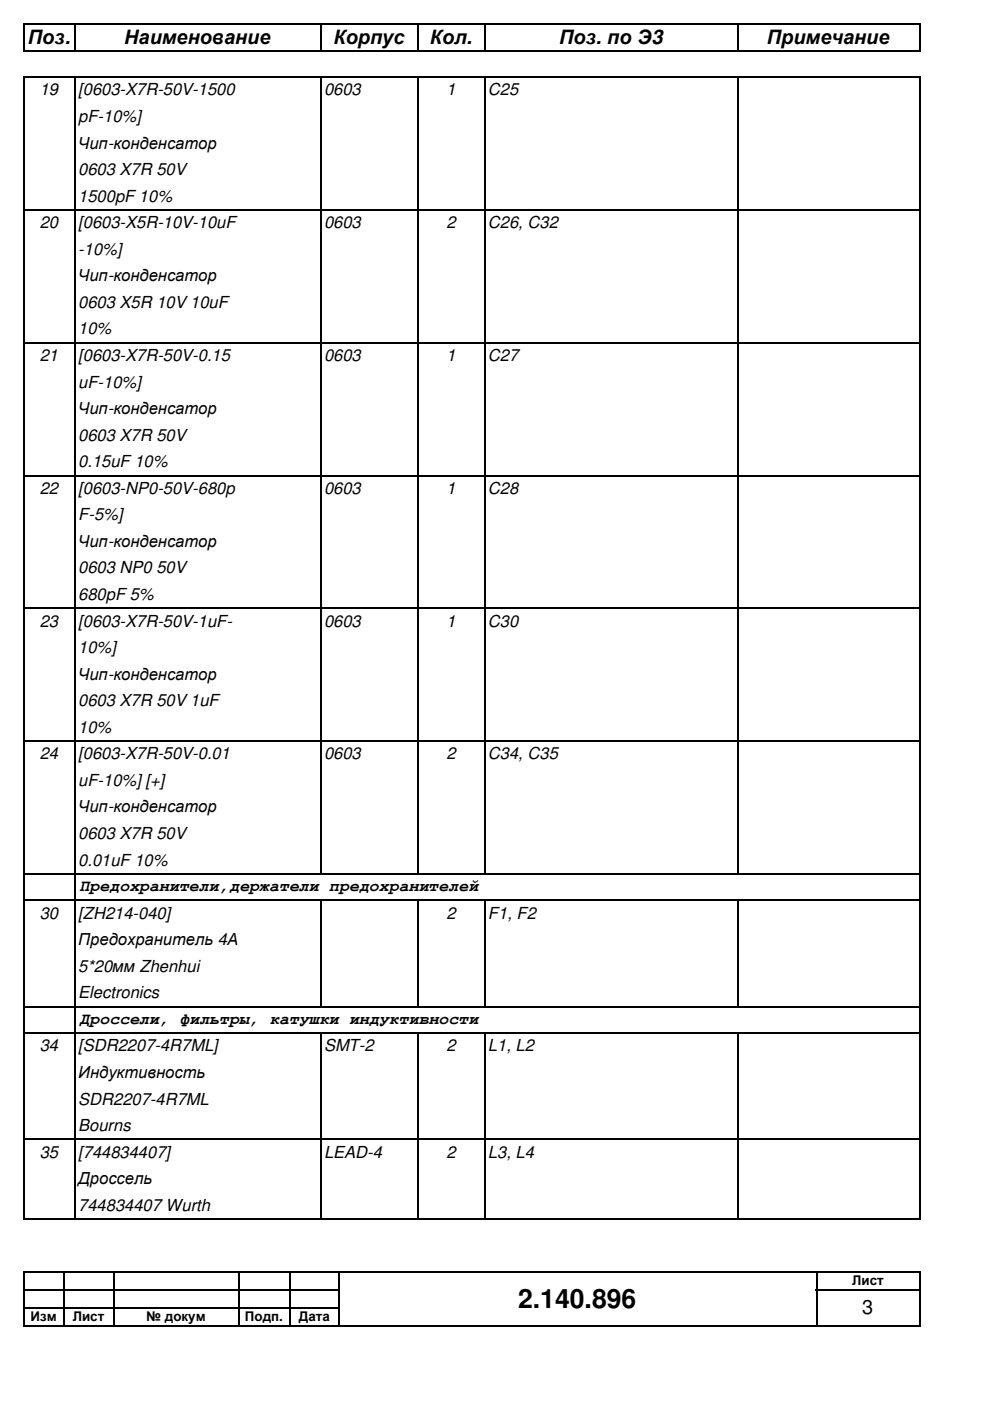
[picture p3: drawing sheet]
<svg xmlns="http://www.w3.org/2000/svg" width="210mm" height="297mm" viewBox="0 0 210 297" stroke-linecap="round" stroke-linejoin="round" font-family="sans-serif">
<defs><g id="words">
<text font-size="5.6" x="109.9" y="277.3">2.140.896</text>
<g font-size="4.2">
<text x="5.9" y="9.3">Поз.</text>
<text x="26.3" y="9.3">Наименование</text>
<text x="70.7" y="9.3">Корпус</text>
<text x="91.1" y="9.3">Кол.</text>
<text x="118.6" y="9.3">Поз. по Э3</text>
<text x="162.6" y="9.3">Примечание</text>
<text x="182.8" y="278.6">3</text>
</g>
<g font-size="3.5">
<text x="8.4" y="20.2">19</text>
<text x="16.6" y="20.2">[0603-X7R-50V-1500</text>
<text x="68.7" y="20.2">0603</text>
<text x="94.7" y="20.2">1</text>
<text x="103.5" y="20.2">C25</text>
<text x="16.6" y="25.9">pF-10%]</text>
<text x="16.6" y="31.5">Чип-конденсатор</text>
<text x="16.6" y="37.1">0603 X7R 50V</text>
<text x="16.6" y="42.8">1500pF 10%</text>
<text x="8.4" y="48.4">20</text>
<text x="16.6" y="48.4">[0603-X5R-10V-10uF</text>
<text x="68.7" y="48.4">0603</text>
<text x="94.7" y="48.4">2</text>
<text x="103.5" y="48.4">C26, C32</text>
<text x="16.6" y="54">-10%]</text>
<text x="16.6" y="59.6">Чип-конденсатор</text>
<text x="16.6" y="65.3">0603 X5R 10V 10uF</text>
<text x="16.6" y="70.9">10%</text>
<text x="8.4" y="76.5">21</text>
<text x="16.6" y="76.5">[0603-X7R-50V-0.15</text>
<text x="68.7" y="76.5">0603</text>
<text x="94.7" y="76.5">1</text>
<text x="103.5" y="76.5">C27</text>
<text x="16.6" y="82.2">uF-10%]</text>
<text x="16.6" y="87.8">Чип-конденсатор</text>
<text x="16.6" y="93.4">0603 X7R 50V</text>
<text x="16.6" y="99.1">0.15uF 10%</text>
<text x="8.4" y="104.7">22</text>
<text x="16.6" y="104.7">[0603-NP0-50V-680p</text>
<text x="68.7" y="104.7">0603</text>
<text x="94.7" y="104.7">1</text>
<text x="103.5" y="104.7">C28</text>
<text x="16.6" y="110.3">F-5%]</text>
<text x="16.6" y="116">Чип-конденсатор</text>
<text x="16.6" y="121.6">0603 NP0 50V</text>
<text x="16.6" y="127.2">680pF 5%</text>
<text x="8.4" y="132.8">23</text>
<text x="16.6" y="132.8">[0603-X7R-50V-1uF-</text>
<text x="68.7" y="132.8">0603</text>
<text x="94.7" y="132.8">1</text>
<text x="103.5" y="132.8">C30</text>
<text x="16.6" y="138.5">10%]</text>
<text x="16.6" y="144.1">Чип-конденсатор</text>
<text x="16.6" y="149.7">0603 X7R 50V 1uF</text>
<text x="16.6" y="155.4">10%</text>
<text x="8.4" y="161">24</text>
<text x="16.6" y="161">[0603-X7R-50V-0.01</text>
<text x="68.7" y="161">0603</text>
<text x="94.7" y="161">2</text>
<text x="103.5" y="161">C34, C35</text>
<text x="16.6" y="166.6">uF-10%] [+]</text>
<text x="16.6" y="172.3">Чип-конденсатор</text>
<text x="16.6" y="177.9">0603 X7R 50V</text>
<text x="16.6" y="183.5">0.01uF 10%</text>
<text x="16.9" y="188.9">Предохранители,держатели предохранителей</text>
<text x="8.4" y="194.8">30</text>
<text x="16.6" y="194.8">[ZH214-040]</text>
<text x="94.7" y="194.8">2</text>
<text x="103.5" y="194.8">F1, F2</text>
<text x="16.6" y="200.4">Предохранитель 4А</text>
<text x="16.6" y="206">5*20мм Zhenhui</text>
<text x="16.6" y="211.7">Electronics</text>
<text x="16.9" y="217">Дроссели, фильтры, катушки индуктивности</text>
<text x="8.4" y="222.9">34</text>
<text x="16.6" y="222.9">[SDR2207-4R7ML]</text>
<text x="68.7" y="222.9">SMT-2</text>
<text x="94.7" y="222.9">2</text>
<text x="103.5" y="222.9">L1, L2</text>
<text x="16.6" y="228.6">Индуктивность</text>
<text x="16.6" y="234.2">SDR2207-4R7ML</text>
<text x="16.6" y="239.8">Bourns</text>
<text x="8.4" y="245.4">35</text>
<text x="16.6" y="245.4">[744834407]</text>
<text x="68.7" y="245.4">LEAD-4</text>
<text x="94.7" y="245.4">2</text>
<text x="103.5" y="245.4">L3, L4</text>
<text x="16.6" y="251.1">Дроссель</text>
<text x="16.6" y="256.7">744834407 Wurth</text>
</g>
<g font-size="2.8">
<text x="180.7" y="272.5">Лист</text>
<text x="6.5" y="280.1">Изм</text>
<text x="15.4" y="280.1">Лист</text>
<text x="31" y="280.1">№ докум</text>
<text x="51.9" y="280.1">Подп.</text>
<text x="63.4" y="280.1">Дата</text>
</g>
</g></defs>
<path d="M5 5.1h190.2M5.1 5v5.9M5.1 16.2v242.5M5.1 269.6v11.7" fill="none" stroke="#000" stroke-width=".3"/>
<g fill="none" stroke="#000" stroke-width=".34">
<path d="M5 10.8h190.2M5 16.4h190.2M16 5v5.9M16 16.2v242.5M68.1 5v5.9M68.1 16.2v169.3M88.7 5v5.9M88.7 16.2v169.3M102.8 5v5.9M102.8 16.2v169.3M156.5 5v5.9M156.5 16.2v169.3"/>
<path d="M195 5v5.9M195 16.2v242.5M5 44.5h190.2M5 72.7h190.2M5 100.8h190.2M5 129h190.2M5 157.1h190.2M5 185.3h190.2M5 190.9h190.2M68.1 190.8v22.8M88.7 190.8v22.8M102.8 190.8v22.8"/>
<path d="M156.5 190.8v22.8M5 213.4h190.2M5 219.1h190.2M68.1 218.9v39.8M88.7 218.9v39.8M102.8 218.9v39.8M156.5 218.9v39.8M5 241.6h190.2M5 258.5h190.2M5 269.7h190.3M5 273.6h67.1M5 277.4h67.1"/>
<path d="M13.7 269.6v11.7M24.1 269.6v11.7M50.7 269.6v11.7M61.6 269.6v11.7M72 269.6v11.7M173 273.6h22.3M173.1 269.6v11.7M195.1 269.6v11.7M5 281.2h190.3"/>
</g>
<use href="#words"/>
</svg>
